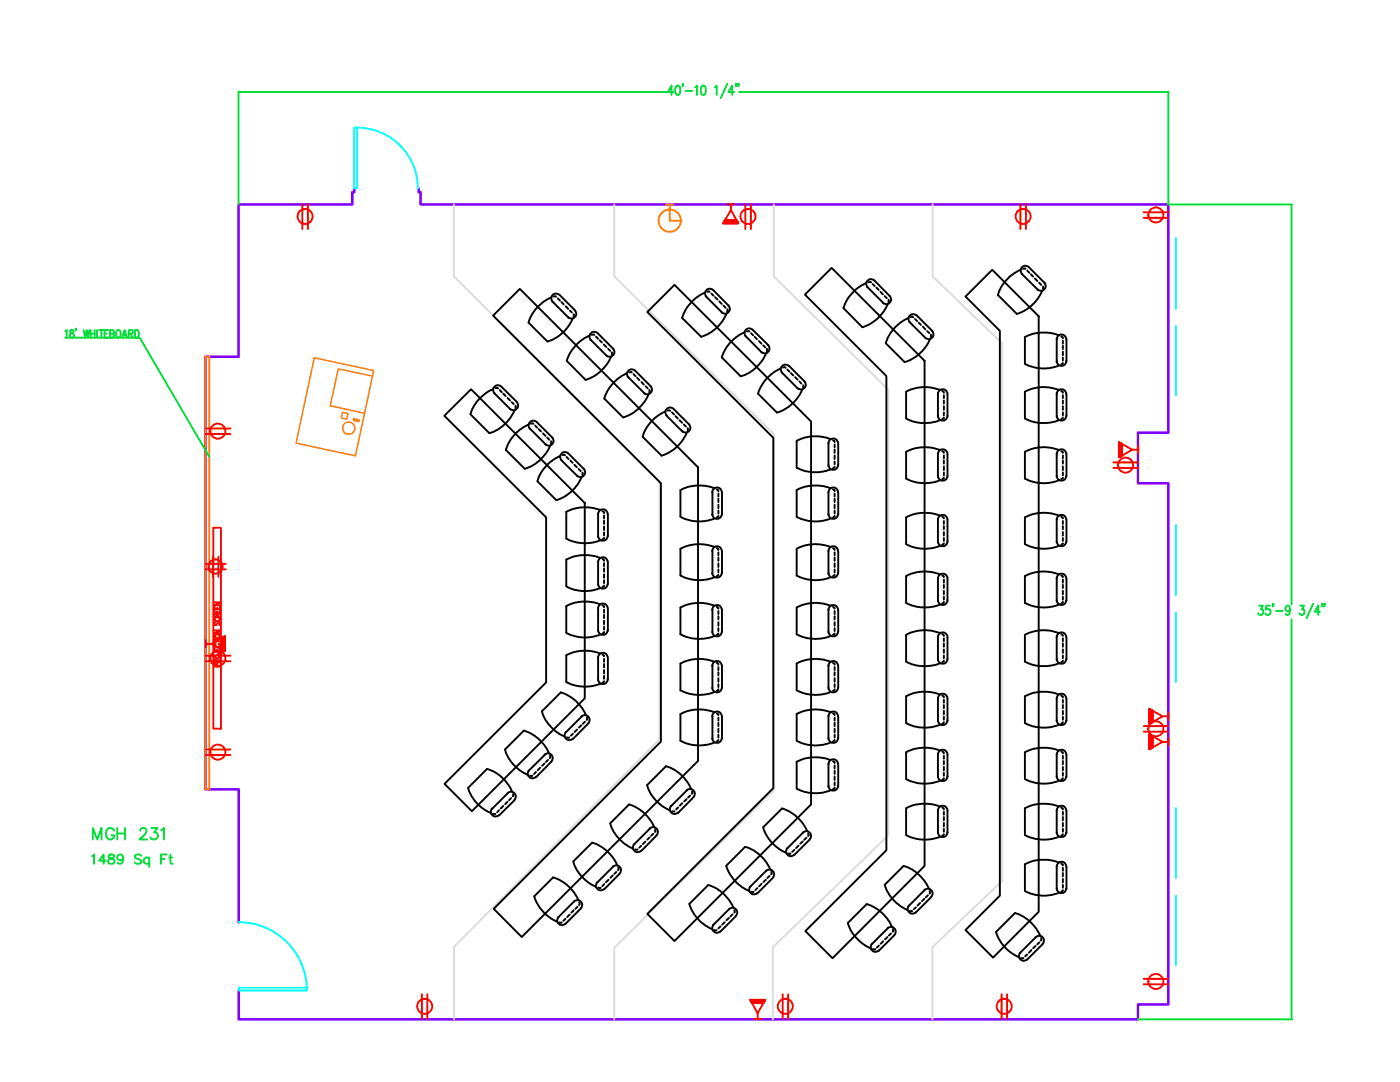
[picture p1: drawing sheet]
<svg xmlns="http://www.w3.org/2000/svg" width="279mm" height="216mm" viewBox="0 0 279 216" stroke-linecap="round" stroke-linejoin="round" font-family="sans-serif">
<!-- layer: _WALLS -->
<path d="M70.7 37.6v.7h-.4v2.5h-22.7v30.4h-6.6v86.3h6.7v26.6M83.6 37.6v.7h.3v2.5h149.3v45.5h-6.1v10.1h6.1v104h-6.1v3h-179.4v-5.8" fill="none" stroke="#7f00ff" stroke-width=".51"/>
<!-- layer: STAIRS -->
<path d="M90.6 40.8v14.3l41 41v51.4l-41 41.4v14.5M122.6 40.8v14.3l31.8 31.5v71.1l-31.8 31.4v14.3M154.4 40.8v14.3l22.9 22.7v88.9l-23.1 22.3v14.4M186.1 40.8v14.3l13.9 13.4v107.3l-13.9 13.2v14.4" fill="none" stroke="#dbdbdb" stroke-width=".38"/>
<!-- layer: CLFUR -->
<g fill="none" stroke="#000" stroke-width=".38">
<path d="M110.1 59.3l-1.5 .8-1.4 1.2-1.1 1.5-.6 1.6 3.7 3.7 1.7-.7 1.4-1 1.1-1.3 .9-1.5M110.5 59.2l.4-.1 .1 .1M111.3 59.5l.4 .5M111.6 58.9a.95 .95 0 0 0-1.3 0 .95 .95 0 0 0 0 1.3M111.7 58.8l3.1 3.2M140.7 58.4l-1.1 .6-1.5 1.1-1 1.2-1 2.1 3.8 3.8 1.3-.5 1.7-1.1 1.3-1.6 .8-1.4M140.9 59.2l3.3 3.2M141 59.3a.95 .95 0 0 1 0-1.4 .95 .95 0 0 1 1.3 0l3.1 3.1M141.2 58.2l.3-.1 .1 .1M142 58.6l.4 .4M142.7 59.3l.5 .5M160.6 58.8l5.4-5.3 18.5 18.5v100.8l-18.4 18.4-5.4-5.4 16.2-16.1v-94.7z"/>
<path d="M172.9 56.5l-1.1 .6-1.4 1-1.1 1.3-1 2 3.8 3.9 1.3-.5 1.6-1.1 1.4-1.6 .8-1.4M173.1 57.3l3.2 3.2M173.2 57.4a.95 .95 0 0 1-.1-1.4 .95 .95 0 0 1 1.4 0l3.1 3.1M173.3 56.3l.4-.1 .1 .1M174.1 56.7l.5 .4M174.9 57.4l.5 .5M175.7 58.2l.5 .5M176.6 59.1l.4 .4M177.3 59.8v.5M177.5 59a.95 .95 0 0 1 .1 1.4 .95 .95 0 0 1-1.4 0M192.7 59.2l5.3-5.4 9.3 9.3v118.8l-9.1 9.2-5.5-5.5 6.8-6.9v-112.7zM203.7 53.8l-1.5 .9-1.4 1.3-1.1 1.4-.5 1.5 3.7 3.7 1.5-.6 1.5-1 1.2-1.4 .9-1.6"/>
<path d="M203.9 54.6l3.3 3.3M204.2 53.7l.3-.2 .2 .2M205 54l.4 .4M205.3 53.3a.95 .95 0 0 0-1.3 0 .95 .95 0 0 0 0 1.4M205.3 53.3l3.2 3.2M205.7 54.7l.5 .5M206.5 55.6l.5 .5M207.4 56.4l.4 .4M208.1 57.1v.5M208.4 56.4a.95 .95 0 0 1 0 1.3 .95 .95 0 0 1-1.3 0M98.4 63l5.3-5.4 35.6 35.6v58.6l-35.2 35.2-5.6-5.7 33.4-33.3v-51.6zM98.5 77.6l-1.5 .8-1.4 1.2-1.1 1.5-.6 1.6 3.7 3.7 1.6-.6 1.5-1.1 1.1-1.3 .9-1.5"/>
<path d="M98.6 78.4l3.3 3.3M98.9 77.5l.4-.1 .1 .1M99.7 77.8l.4 .5M100 77.1a.95 .95 0 0 0-1.3 .1 .95 .95 0 0 0 0 1.3M100.1 77.2l3.1 3M100.4 78.6l.5 .4M101.3 79.4l.5 .5M110.2 60.1l3.3 3.3M112 60.3l.5 .4M112.9 61.1l.5 .5M113.7 62l.4 .3M114.5 62.7v.4"/>
<path d="M114.7 61.9a.95 .95 0 0 1 0 1.4 .95 .95 0 0 1-1.3 0M117.7 67l-1.7 .9-1 1-1.2 1.5-.7 1.6 3.8 3.8 1.4-.6 1.5-1 1.2-1.3 .9-1.7M117.8 67.8l3.3 3.2M118.1 66.8l.4-.1 .1 .1M118.9 67.2l.5 .4M119.3 66.5a.95 .95 0 0 0-1.4 0 .95 .95 0 0 0 0 1.4M119.3 66.5l3.1 3.1M119.7 67.9l.4 .5M120.5 68.7l.5 .5M121.4 69.6l.4 .4M122.1 70.3l.1 .1-.1 .4M122.3 69.5a.95 .95 0 0 1 .1 1.4 .95 .95 0 0 1-1.4 0"/>
<path d="M125.2 74.5l-1.2 .5-1.5 1.4-1.4 1.8-.5 1.3 3.8 3.8 1.3-.5 1.6-1.2 1.4-1.5 .7-1.4M125.4 75.3l3.2 3.2M125.4 75.3a.95 .95 0 0 1 0-1.3 .95 .95 0 0 1 1.4 0l3.1 3.1M125.6 74.3l.4-.1 .1 .1M126.4 74.7l.5 .4M127.2 75.4l.4 .4M128 76.2l.5 .5M128.8 77.1l.5 .4M129.2 62.3l5.4-5.5 27.3 27.3v76.4l-27.3 27.3-5.4-5.4 25.1-25.1v-69.9zM129.6 77.8l.1 .1-.1 .4M129.8 77a.95 .95 0 0 1 .1 1.4 .95 .95 0 0 1-1.4 0M143.5 60.1l.5 .5"/>
<path d="M144.4 61l.4 .4M145.1 61.7v.5M145.3 60.9a.95 .95 0 0 1 .1 1.4 .95 .95 0 0 1-1.4 0M148.6 66.3l-1.7 1-1.3 1.2-1 1.5-.6 1.3 3.8 3.8 1.6-.6 1.5-1.2 1.2-1.4 .8-1.4M148.8 67.1l3.2 3.2M148.9 67.2a.95 .95 0 0 1-.1-1.4 .95 .95 0 0 1 1.4 0l3.2 3.1M149 66.2l.4-.2 .1 .2M149.9 66.5l.4 .4M150.6 67.2l.5 .5M151.5 68.1l.5 .5M152.3 68.9l.4 .4M153 69.6l.1 .2"/>
<path d="M153.1 69.7l-.1 .4M153.3 68.9a.95 .95 0 0 1 0 1.3 .95 .95 0 0 1-1.4 0M155.9 73.5l-1.5 .8-1.4 1.2-1.3 1.9-.4 1.2 3.8 3.7 1.3-.5 1.8-1.3 1.3-1.6 .6-1.1M156 74.3l3.3 3.3M156.3 73.3h.4l.1 .1M157.1 73.7l.5 .5M157.4 73a.95 .95 0 0 0-1.3 .1 .95 .95 0 0 0 0 1.3M157.5 73l3.1 3.1M157.8 74.5l.5 .4M158.7 75.3l.5 .5M159.5 76.1l.4 .4M160.3 76.9v.4"/>
<path d="M160.5 76.1a.95 .95 0 0 1 0 1.3 .95 .95 0 0 1-1.3 0M181.3 63.4l-1.4 .8-1.3 1.1-1.2 1.7-.6 1.5 3.7 3.7 1.3-.5 1.7-1.1 1.1-1.2 1-1.7M181.5 64.2l3.3 3.3M181.8 63.3l.3-.1 .2 .1M182.6 63.7l.4 .4M182.9 63a.95 .95 0 0 0-1.3 0 .95 .95 0 0 0 0 1.3M183 62.9l3.1 3.2M183.3 64.4l.5 .4M184.2 65.2l.5 .5M185 66.1l.4 .3M185.7 66.8l.2 .1-.2 .4M186 66a.95 .95 0 0 1 0 1.4 .95 .95 0 0 1-1.3 0"/>
<path d="M187.2 78.5v4.6M187.2 78.7a.95 .95 0 0 1 .9-1 .95 .95 0 0 1 1 .9v4.4M187.6 77.8l-1.5-.4-2-.2-2.3 .5-1 .5v5.3l2.1 .8 1.7 .1 1.8-.2 1.2-.4M188 78l.4 .2v.2M188.4 78.9v.5M188.4 79.9v.6M210.9 67.6v4.6M210.9 78.5v4.6M211.4 77.8l-2.1-.5-1.5-.1-2.3 .5-1 .5v5.3l2.1 .8 1.7 .1 1.8-.2 1.3-.4M211.4 66.9l-1.9-.5h-1.9l-1.8 .3-1.3 .6v5.3l1 .5 2.3 .4h1.5l2.1-.6M211.8 78l.3 .2v.2M211.8 67.1l.3 .2v.2"/>
<path d="M212.1 72.4l-.3 .4M212.1 68v.6M212.1 69v.7M212.1 70.2v.7M212.1 71.4v.6M212.1 78.9v.5M212.1 79.9v.6M212.8 72a.95 .95 0 0 1-.9 1 .95 .95 0 0 1-1-1M212.8 78.6a.95 .95 0 0 0-1-.9 .95 .95 0 0 0-.9 1M212.8 67.7a.95 .95 0 0 0-1-1 .95 .95 0 0 0-.9 1M212.8 67.7v4.5M212.8 78.6v4.4"/>
<path d="M88.7 83l5.3-5.3 22.7 22.7v38.9l-22.5 22.6-5.5-5.5 20.3-20.2v-33zM102.1 80.2l.4 .4M102.9 81v.4M103.1 80.2a.95 .95 0 0 1 0 1.4 .95 .95 0 0 1-1.3 0M105.5 84.7l-.5 .3a8 8 0 0 0-4 4.8l3.7 3.7 1.3-.5 1.7-1.1 1.3-1.5 .8-1.5M105.7 85.5l3.3 3.3M105.8 85.6a.95 .95 0 0 1-.1-1.4 .95 .95 0 0 1 1.4 0l3.2 3.2M105.9 84.6l.4-.2 .2 .2M106.8 84.9l.4 .4M107.5 85.6l.5 .5M108.4 86.5l.5 .5M109.2 87.3l.4 .4"/>
<path d="M110 88l-.1 .5M110.2 87.3a.95 .95 0 0 1 0 1.3 .95 .95 0 0 1-1.4 0M111.8 91l-2 1.1-.9 1-1.1 1.5-.5 1.4 3.7 3.8 1.3-.5 1.6-1.1 1.3-1.4 .9-1.6M112 91.8l3.3 3.2M112.3 90.8l.3-.1 .2 .1M113.1 91.2l.4 .4M113.4 90.5a.95 .95 0 0 0-1.3 0 .95 .95 0 0 0 0 1.4M113.4 90.5l3.2 3.1M113.8 91.9l.5 .5M114.6 92.7l.5 .5M115.5 93.6l.4 .4M116.2 94.3v.5"/>
<path d="M116.5 93.5a.95 .95 0 0 1 0 1.4 .95 .95 0 0 1-1.4 0M132.8 82.1l-1.5 .9-1.4 1.2-1.1 1.5-.5 1.5 3.7 3.7 1.2-.4 1.6-1.1 1.2-1.2 1.1-1.9M133 82.9l3.3 3.3M133.3 81.9h.3l.2 .1M134.1 82.3l.4 .4M134.4 81.6a.95 .95 0 0 0-1.4 0 .95 .95 0 0 0 .1 1.4M134.4 81.6l3.2 3.1M134.8 83l.5 .5M135.6 83.8l.5 .6M136.5 84.7l.4 .4M137.2 85.5v.4M137.5 84.6a.95 .95 0 0 1 0 1.4 .95 .95 0 0 1-1.4 0"/>
<path d="M142.2 98.2v4.6M142.6 97.4l-1.9-.5-2.3 .1a5.3 5.3 0 0 0-2.4 .7l-.2 .1v5.3l1 .5 2.3 .4h1.5l2-.6M143 97.6l.4 .2v.2M143.4 98.5v.6M143.4 99.5v.7M144 98.2a.95 .95 0 0 0-.9-.9 .95 .95 0 0 0-1 1M144.1 98.2v4.5M165.3 88.3v4.6M165.3 98.2v4.6M165.8 97.4l-1.9-.5h-1.9l-1.7 .3-1.3 .6v5.3l1 .5 2.2 .4 2.1-.1 1.5-.5M165.8 87.7l-1.7-.5-2.1-.1-1.4 .2-1.6 .7v5.3l1.3 .6 1.8 .3 2-.1 1.7-.5M166.2 97.6l.4 .2v.2"/>
<path d="M166.2 87.8l.4 .2v.2M166.6 93.1l-.4 .4M166.6 88.7v.6M166.6 89.7v.7M166.6 90.9v.7M166.6 92.1v.6M166.6 98.5v.6M166.6 99.5v.7M167.2 92.8a.95 .95 0 0 1-.9 1 .95 .95 0 0 1-1-1M167.2 98.2a.95 .95 0 0 0-.9-.9 .95 .95 0 0 0-1 1M167.2 88.4a.95 .95 0 0 0-.9-.9 .95 .95 0 0 0-1 1M167.3 88.4v4.5"/>
<path d="M167.3 98.2v4.5M187.2 90.5v4.6M187.2 90.7a.95 .95 0 0 1 .9-1.1 .95 .95 0 0 1 1 1v4.4M187.6 89.8l-1.5-.4-1.7-.2-1.7 .2-1.9 .8v5.3l1.4 .6 2 .3 2.1-.1 1.3-.5M188 90l.4 .2v.2M188.4 95.3l-.4 .3M188.4 83.3v.2l-.4 .1M188.4 81.1v.7M188.4 82.3v.6M188.4 90.9v.6M188.4 91.9v.6M188.4 93.1v.7"/>
<path d="M188.4 94.3v.6M189.1 94.9a.95 .95 0 0 1-.9 1 .95 .95 0 0 1-1-1M189.1 82.9a.95 .95 0 0 1-.9 1 .95 .95 0 0 1-1-.9M210.9 90.5v4.6M211.4 89.8l-1.6-.4-1.7-.2-2 .3-1.6 .7v5.3l1.8 .7 1.7 .2 2-.1 1.4-.5M211.8 90l.3 .2v.2M212.1 95.3l-.3 .3M212.1 83.3v.2l-.3 .1M212.1 81.1v.7M212.1 82.3v.6M212.1 90.9v.6M212.1 91.9v.6"/>
<path d="M212.1 93.1v.7M212.1 94.3v.6M212.8 94.9a.95 .95 0 0 1-.9 1 .95 .95 0 0 1-1-1M212.8 82.9a.95 .95 0 0 1-.9 1 .95 .95 0 0 1-1-.9M212.8 90.6a.95 .95 0 0 0-1-1 .95 .95 0 0 0-.9 1.1M212.8 90.6v4.4M119.4 102.5v4.6M119.4 112v4.7M119.4 102.6a.95 .95 0 0 1 .9-1 .95 .95 0 0 1 1 1v4.4M119.8 101.8l-1.4-.4-1.8-.2-2 .3-1.6 .6v5.4l1.6 .6 1.8 .3 1.9-.1 1.5-.5M119.8 111.4l-1.7-.5-2-.1-1.8 .3-1.3 .6v5.3l1.6 .7 1.5 .2 2-.1 1.7-.5M120.2 102l.4 .2v.2"/>
<path d="M120.2 111.5l.4 .2v.2M120.6 107.3l-.1 .2-.3 .1M120.6 116.8l-.4 .4M120.6 102.9v.5M120.6 103.9v.6M120.6 105.1v.7M120.6 106.2v.6M120.6 112.4v.6M120.6 113.4v.7M120.6 114.6v.7M120.6 115.8v.6M121.3 106.9a.95 .95 0 0 1-1 1 .95 .95 0 0 1-.9-1"/>
<path d="M121.3 116.5a.95 .95 0 0 1-1 1 .95 .95 0 0 1-.9-1M121.3 112.2a.95 .95 0 0 0-1-1 .95 .95 0 0 0-.9 1M121.3 112.1v4.5M142.2 109.9v4.6M142.6 109.2l-1.4-.5-1.8-.1-1.9 .2-1.7 .7v5.3l1.9 .8 1.5 .2 1.9-.2 1.5-.4M143 109.4l.4 .1v.3M143.4 114.7l-.4 .3M143.4 102.9l-.4 .4M143.4 100.7v.7M143.4 101.9v.6M143.4 110.2v.6M143.4 111.2v.7"/>
<path d="M143.4 112.4v.7M143.4 113.6v.6M144 114.3a.95 .95 0 0 1-.9 1 .95 .95 0 0 1-1-1M144 102.5a.95 .95 0 0 1-.9 1 .95 .95 0 0 1-1-.9M144 110a.95 .95 0 0 0-.9-1 .95 .95 0 0 0-1 1M144.1 110v4.4M165.3 109.9v4.6M165.8 109.2l-1.4-.5-1.9-.1-1.9 .3-1.6 .6v5.3l1.7 .7 1.7 .3 1.9-.2 1.5-.4M166.2 109.4l.4 .1v.3M166.6 114.7l-.4 .3M166.6 102.9l-.4 .4M166.6 100.7v.7"/>
<path d="M166.6 101.9v.6M166.6 110.2v.6M166.6 111.2v.7M166.6 112.4v.7M166.6 113.6v.6M167.2 114.3a.95 .95 0 0 1-.9 1 .95 .95 0 0 1-1-1M167.2 102.5a.95 .95 0 0 1-.9 1 .95 .95 0 0 1-1-.9M167.2 110a.95 .95 0 0 0-.9-1 .95 .95 0 0 0-1 1M167.3 110v4.4M187.2 103.6v4.6M187.2 115.3v4.6M187.6 114.6l-1.5-.4-1.9-.2-2.4 .5-1 .5v5.3l2.1 .8 1.5 .1 1.9-.1 1.3-.5"/>
<path d="M187.6 102.9l-1.5-.5-1.7-.1-1.7 .2-1.9 .7v5.4l1.4 .6 2 .3 1.9-.1 1.5-.5M188 114.8l.4 .2v.2M188 103.1l.4 .2v.1M188.4 108.4l-.4 .3M188.4 104v.5M188.4 105v.6M188.4 106.2v.7M188.4 107.3v.6M188.4 115.6v.7M188.4 116.7v.6M188.4 117.9v.7M188.4 119.1v.6"/>
<path d="M189.1 119.7a.95 .95 0 0 1-.9 1 .95 .95 0 0 1-1-.9M189.1 108a.95 .95 0 0 1-.9 1 .95 .95 0 0 1-1-1M189.1 115.4a.95 .95 0 0 0-1-.9 .95 .95 0 0 0-.9 1M189.1 103.7a.95 .95 0 0 0-1-1 .95 .95 0 0 0-.9 1M189.1 103.7v4.4M189.1 115.4v4.4M210.9 103.6v4.6M210.9 115.3v4.6M211.4 114.6l-1.6-.4-1.9-.2-1.8 .3-1.6 .7v5.3l1.8 .7 1.8 .2 1.9-.1 1.4-.5M211.4 102.9l-1.6-.5-1.7-.1-2 .3-1.6 .6v5.4l1.8 .6 1.7 .3 1.8-.1 1.6-.5M211.8 114.8l.3 .2v.2M211.8 103.1l.3 .2v.1"/>
<path d="M212.1 108.4l-.3 .3M212.1 104v.5M212.1 105v.6M212.1 106.2v.7M212.1 107.3v.6M212.1 115.6v.7M212.1 116.7v.6M212.1 117.9v.7M212.1 119.1v.6M212.8 119.7a.95 .95 0 0 1-.9 1 .95 .95 0 0 1-1-.9M212.8 108a.95 .95 0 0 1-.9 1 .95 .95 0 0 1-1-1M212.8 115.4a.95 .95 0 0 0-1-.9 .95 .95 0 0 0-.9 1"/>
<path d="M212.8 103.7a.95 .95 0 0 0-1-1 .95 .95 0 0 0-.9 1M212.8 103.7v4.4M212.8 115.4v4.4M119.4 121.3v4.6M119.4 131.1v4.6M119.4 131.2a.95 .95 0 0 1 .9-1 .95 .95 0 0 1 1 1v4.4M119.4 121.4a.95 .95 0 0 1 .9-1 .95 .95 0 0 1 1 1v4.4M119.8 130.4l-1.4-.4-1.8-.2-2 .3-1.6 .7v5.3l1.6 .6 1.8 .3 1.9-.1 1.5-.5M119.8 120.6l-1.4-.4-2.3-.2-1.8 .4-1.3 .5v5.4l1.1 .5 2.2 .4 2-.1 1.5-.5M120.2 130.6l.4 .2v.2M120.2 120.8l.4 .2v.2M120.6 135.9l-.4 .3"/>
<path d="M120.6 126.1l-.4 .3M120.6 121.7v.5M120.6 122.7v.6M120.6 123.9v.7M120.6 125v.6M120.6 131.5v.6M120.6 132.5v.7M120.6 133.7v.7M120.6 134.9v.6M121.3 135.5a.95 .95 0 0 1-1 1 .95 .95 0 0 1-.9-1M121.3 125.7a.95 .95 0 0 1-1 1 .95 .95 0 0 1-.9-1M142.2 121.6v4.6"/>
<path d="M142.2 132.7v4.7M142.6 132.1l-1.6-.5-1.8-.1-1.7 .2-1.7 .7v5.3l1.9 .8 1.7 .2 1.9-.2 1.3-.4M142.6 120.9l-1.6-.5-1.8-.1-1.7 .3-1.7 .6v5.4l1.9 .7 1.7 .2 1.9-.2 1.3-.4M143 132.3l.4 .1v.2M143 121.1l.4 .2v.1M143.4 137.5v.2l-.4 .2M143.4 126.4l-.4 .3M143.4 121.9v.6M143.4 123v.6M143.4 124.1v.8M143.4 125.3v.6M143.4 133.1v.6"/>
<path d="M143.4 134.1v.7M143.4 135.3v.7M143.4 136.5v.6M144 137.2a.95 .95 0 0 1-.9 1 .95 .95 0 0 1-1-1M144 126a.95 .95 0 0 1-.9 1 .95 .95 0 0 1-1-1M144 132.9a.95 .95 0 0 0-.9-1 .95 .95 0 0 0-1 1M144 121.7a.95 .95 0 0 0-.9-1 .95 .95 0 0 0-1 1M144.1 121.7v4.4M144.1 132.9v4.4M165.3 121.6v4.6M165.3 132.7v4.7M165.8 132.1l-1.6-.5-1.8-.1-2.3 .4-1.1 .5v5.3l1.7 .7 1.9 .3 1.9-.2 1.3-.4"/>
<path d="M165.8 120.9l-1.6-.5-1.8-.1-2.3 .4-1.1 .5v5.4l1.7 .6 1.9 .3 1.9-.2 1.3-.4M166.2 132.3l.4 .1v.2M166.2 121.1l.4 .2v.1M166.6 137.5v.2l-.4 .2M166.6 126.4l-.4 .3M166.6 121.9v.6M166.6 123v.6M166.6 124.1v.8M166.6 125.3v.6M166.6 133.1v.6M166.6 134.1v.7M166.6 135.3v.7"/>
<path d="M166.6 136.5v.6M167.2 137.2a.95 .95 0 0 1-.9 1 .95 .95 0 0 1-1-1M167.2 126a.95 .95 0 0 1-.9 1 .95 .95 0 0 1-1-1M167.2 132.9a.95 .95 0 0 0-.9-1 .95 .95 0 0 0-1 1M167.2 121.7a.95 .95 0 0 0-.9-1 .95 .95 0 0 0-1 1M167.3 121.7v4.4M167.3 132.9v4.4M187.2 127v4.6M187.2 139.3v4.6M187.2 139.4a.95 .95 0 0 1 .9-1 .95 .95 0 0 1 1 1v4.4M187.6 138.6l-1.7-.5-2-.1-1.7 .3-1.4 .6v5.4l1.4 .6 1.9 .3 1.8-.1 1.7-.5M187.6 126.4l-1.7-.6h-1.8l-2.3 .4-1 .5v5.3l1.1 .5 2 .4 2-.1 1.7-.5"/>
<path d="M188 138.8l.4 .2v.2M188 126.5l.4 .2v.2M188.4 131.8v.2l-.4 .2M188.4 120.1v.2l-.4 .1M188.4 127.4v.6M188.4 128.4v.7M188.4 129.6v.7M188.4 130.8v.5M188.4 139.6v.6M189.1 131.4a.95 .95 0 0 1-.9 1 .95 .95 0 0 1-1-.9M189.1 127.1a.95 .95 0 0 0-1-.9 .95 .95 0 0 0-.9 1M189.1 127.2v4.4"/>
<path d="M210.9 127v4.6M210.9 139.3v4.6M211.4 138.6l-1.8-.5-2-.1-1.8 .4-1.3 .5v5.4l1.8 .7 1.5 .2 1.9-.1 1.7-.5M211.4 126.4l-1.8-.6h-1.8l-2.3 .4-1 .5v5.3l1.3 .6 1.8 .3 2.1-.1 1.7-.5M211.8 138.8l.3 .2v.2M211.8 126.5l.3 .2v.2M212.1 131.8v.2l-.3 .2M212.1 120.1v.2l-.3 .1M212.1 127.4v.6M212.1 128.4v.7M212.1 129.6v.7M212.1 130.8v.5"/>
<path d="M212.1 139.6v.6M212.8 131.4a.95 .95 0 0 1-.9 1 .95 .95 0 0 1-1-.9M212.8 139.4a.95 .95 0 0 0-1-1 .95 .95 0 0 0-.9 1M212.8 127.1a.95 .95 0 0 0-1-.9 .95 .95 0 0 0-.9 1M212.8 127.2v4.4M212.8 139.4v4.4M101.3 158.3a.95 .95 0 0 1 1.3-.1 .95 .95 0 0 1 .1 1.4M101.3 160l-.5 .5M101.4 158.2l-3.2 3.2M102 159.2l-.4 .5M102.2 158l-.7-1.4-1.4-1.5-1.4-1-1.4-.7-3.9 3.8 .7 1.6 1.1 1.5 1 .9 1.8 1M102.4 158.4l.1 .4-.2 .1"/>
<path d="M102.7 159.6l-3.1 3.1M105.6 153.7a.95 .95 0 0 0 0 1.3 .95 .95 0 0 0 1.4 0M105.8 154.8l.4 .1v-.1M107 154l-.4 .5M107.8 153.2l-.5 .5M108.6 150.6a.95 .95 0 0 1 1.4 0 .95 .95 0 0 1 0 1.3M108.7 152.3l-.5 .5M108.8 150.6l-3.3 3.2M109.4 151.6l-.4 .4M109.6 150.4l-.8-1.4-1.1-1.4-2-1.4-1.2-.4-3.7 3.7 .7 1.8 1 1.3 1.2 1.1 1.7 .9M109.8 150.8v.4l-.1 .1M110.1 152l-3.1 3.1"/>
<path d="M113 146a.95 .95 0 0 0 0 1.4 .95 .95 0 0 0 1.3 0M113.1 147.1h.5M114.3 146.4l-.4 .4M115.2 145.6l-.5 .5M116 143a.95 .95 0 0 1 1.4 0 .95 .95 0 0 1 0 1.3l-3.1 3.2M116 144.7l-.4 .5M116.1 142.9l-3.2 3.3M116.7 144l-.4 .4M117 142.7l-.8-1.4-1.2-1.4-1.9-1.3-1.2-.4-3.8 3.7 .6 1.5 1.2 1.6 1.1 1 1.7 1M117.1 143.2l.1 .3-.1 .2M137 157.7a.95 .95 0 0 1 1.4 0 .95 .95 0 0 1 0 1.4l-3.1 3.1M137 159.5l-.4 .4"/>
<path d="M137.1 157.6l-3.2 3.3M137.7 158.7l-.4 .5M138 157.5l-.7-1.3-1.5-1.7-1.3-1-1.6-.6-3.8 3.8 .6 1.4 1.2 1.6 1.3 1.2 1.5 .8M138.1 157.9l.1 .4-.1 .1M142.2 142.9v4.5M142.6 142.1l-1.4-.4-1.8-.2-1.9 .3-1.7 .7v5.3l1.9 .7 1.5 .2 1.9-.1 1.5-.4M143 142.4l.4 .1v.2M143.4 147.6l-.4 .3M143.4 143.2v.6M143.4 144.2v.7M143.4 145.4v.7M143.4 146.6v.6"/>
<path d="M144 147.2a.95 .95 0 0 1-.9 1 .95 .95 0 0 1-1-.9M144 142.9a.95 .95 0 0 0-.9-.9 .95 .95 0 0 0-1 1M144.1 142.9v4.4M165.3 142.9v4.5M165.3 152.4v4.6M165.8 142.1l-1.4-.4-1.9-.2-1.9 .3-1.6 .7v5.3l1.7 .7 1.7 .2 1.9-.1 1.5-.4M165.8 151.7l-1.7-.5-2.1-.1-1.7 .4-1.3 .5v5.3l1.4 .7 1.8 .3 1.9-.1 1.7-.5M166.2 142.4l.4 .1v.2M166.2 151.9l.4 .1v.3M166.6 147.6l-.4 .3M166.6 157.2l-.4 .3M166.6 143.2v.6"/>
<path d="M166.6 144.2v.7M166.6 145.4v.7M166.6 146.6v.6M166.6 152.7v.6M166.6 153.7v.7M166.6 154.9v.7M166.6 156.1v.6M167.2 147.2a.95 .95 0 0 1-.9 1 .95 .95 0 0 1-1-.9M167.2 156.8a.95 .95 0 0 1-.9 1 .95 .95 0 0 1-1-1M167.2 142.9a.95 .95 0 0 0-.9-.9 .95 .95 0 0 0-1 1M167.2 152.5a.95 .95 0 0 0-.9-1 .95 .95 0 0 0-1 1M167.3 142.9v4.4"/>
<path d="M167.3 152.5v4.4M187.2 150.5v4.6M187.2 150.6a.95 .95 0 0 1 .9-1 .95 .95 0 0 1 1 1v4.4M187.6 149.8l-1.4-.5-2.3-.1-1.7 .3-1.4 .6v5.3l.8 .5 2.5 .5 1.5-.1 2-.5M188 150l.4 .1v.3M188.4 155.3l-.4 .3M188.4 144.1l-.4 .3M188.4 140.7v.6M188.4 141.8v.8M188.4 143v.6M188.4 150.8v.6M188.4 151.8v.7"/>
<path d="M188.4 153v.7M188.4 154.2v.6M189.1 154.9a.95 .95 0 0 1-.9 1 .95 .95 0 0 1-1-1M189.1 143.7a.95 .95 0 0 1-.9 1 .95 .95 0 0 1-1-1M210.9 150.5v4.6M211.4 149.8l-1.4-.5-2.4-.1-1.8 .3-1.3 .6v5.3l1 .5 2.3 .5 2-.2 1.6-.4M211.8 150l.3 .1v.3M212.1 155.3l-.3 .3M212.1 144.1l-.3 .3M212.1 140.7v.6M212.1 141.8v.8M212.1 143v.6"/>
<path d="M212.1 150.8v.6M212.1 151.8v.7M212.1 153v.7M212.1 154.2v.6M212.8 154.9a.95 .95 0 0 1-.9 1 .95 .95 0 0 1-1-1M212.8 143.7a.95 .95 0 0 1-.9 1 .95 .95 0 0 1-1-1M212.8 150.6a.95 .95 0 0 0-1-1 .95 .95 0 0 0-.9 1M212.8 150.6v4.4M98.2 161.3a.95 .95 0 0 0 0 1.4 .95 .95 0 0 0 1.4-.1M98.4 162.4h.5M99.6 161.7l-.4 .4M100.4 160.8l-.5 .5"/>
<path d="M114.5 179.9a.95 .95 0 0 1 1.4 0 .95 .95 0 0 1 0 1.3M114.6 179.8l-3.2 3.3M115.4 179.6l-.8-1.5-1-1.2-1.8-1.2-1.4-.6-3.8 3.7 .5 1.4 1.4 1.8 1.4 1.2 1.3 .7M119.2 176a.95 .95 0 0 0 0 1.4 .95 .95 0 0 0 1.4-.1M119.4 177.1l.4 .1 .1-.1M120.6 176.4l-.4 .4M121.4 175.5l-.5 .6M122.3 173a.95 .95 0 0 1 1.3-.1 .95 .95 0 0 1 .1 1.4M122.3 174.7l-.5 .5M122.4 172.9l-3.2 3.2M123 174l-.4 .4M123.2 172.7l-.7-1.4-1.1-1.3-2.1-1.4-1.1-.5-3.8 3.8 .6 1.4 1.1 1.7 1.2 1 1.7 1"/>
<path d="M123.4 173.1l.1 .4-.2 .1M123.7 174.3l-3.1 3.1M126.6 168.4a.95 .95 0 0 0 0 1.4 .95 .95 0 0 0 1.4-.1M126.8 169.5h.4M128 168.8l-.4 .3M128.8 167.9l-.5 .5M129.6 165.4a.95 .95 0 0 1 1.4-.1 .95 .95 0 0 1 0 1.4M129.7 167.1l-.5 .4M129.8 165.3l-3.3 3.2M130.4 166.4l-.5 .4M130.6 165.1l-1-1.7-1-1.2-1.9-1.3-1.2-.4-3.7 3.8 .5 1.4 1.2 1.6 1.2 1.1 1.7 .9M130.8 165.5v.4l-.1 .1"/>
<path d="M131 166.7l-3 3.1M134 160.8a.95 .95 0 0 0 0 1.4 .95 .95 0 0 0 1.3-.1M134.1 161.9h.5M135.3 161.1l-.4 .4M136.2 160.3l-.5 .5M149.8 176.8a.95 .95 0 0 0 0 1.4 .95 .95 0 0 0 1.4-.1M149.9 178h.5M151.2 177.2l-.5 .4M152 176.3l-.5 .6M152.8 173.8a.95 .95 0 0 1 1.4 0 .95 .95 0 0 1 0 1.3M152.9 175.5l-.6 .5M152.9 173.7l-3.2 3.3"/>
<path d="M153.6 174.8l-.5 .4M153.7 173.5l-.8-1.5-1.3-1.4-1.5-1.1-1.4-.5-3.8 3.7 .5 1.2 1.1 1.6 1.5 1.4 1.5 .9M153.9 174l.1 .4-.1 .1M154.2 175.2l-3.1 3.1M157.2 169.2a.95 .95 0 0 0 0 1.4 .95 .95 0 0 0 1.3-.1M157.3 170.3l.4 .1 .1-.1M158.5 169.6l-.4 .4M159.4 168.7l-.5 .5M160.2 166.2a.95 .95 0 0 1 1.4-.1 .95 .95 0 0 1 0 1.4l-3.1 3.1M160.2 167.9l-.5 .4M160.3 166.1l-3.3 3.3M160.9 167.2l-.4 .4"/>
<path d="M161.1 165.9l-.8-1.5-1.1-1.2-1.7-1.3-1.4-.6-3.8 3.8 .5 1.3 1 1.5 1.7 1.5 1.4 .8M161.3 166.3l.1 .4-.1 .1M184.5 177.6a.95 .95 0 0 1 1.3 0 .95 .95 0 0 1 0 1.4l-3.1 3.1M184.5 179.4l-.5 .4M184.6 177.5l-3.3 3.3M185.2 178.6l-.4 .5M185.4 177.4l-1-1.7-1-1.2-1.3-1-1.8-.7-3.7 3.8 .6 1.4 1 1.5 1.4 1.2 1.6 .9M185.5 177.8l.2 .4-.2 .1M187.2 161.7v4.6M187.2 161.8a.95 .95 0 0 1 .9-1 .95 .95 0 0 1 1 .9v4.5M187.6 160.9l-1.9-.5h-1.8l-2 .4-1.1 .5v5.3l.8 .4 2.5 .5h1.5l2-.6M188 161.1l.4 .2v.2"/>
<path d="M188.4 166.4l-.4 .4M188.4 162v.6M188.4 163v.7M188.4 164.2v.7M188.4 165.4v.6M189.1 166a.95 .95 0 0 1-.9 1 .95 .95 0 0 1-1-.9M210.9 161.7v4.6M210.9 172.8v4.6M211.4 160.9l-1.9-.5h-1.9l-1.8 .3-1.3 .6v5.3l1 .5 2.3 .4h1.5l2.1-.6M211.4 172.1l-1.9-.5h-2.1l-1.6 .3-1.3 .6v5.3l1.3 .5 2 .4 2-.1 1.6-.5M211.8 161.1l.3 .2v.2M211.8 172.3l.3 .2v.2"/>
<path d="M212.1 166.4l-.3 .4M212.1 177.6l-.3 .4M212.1 162v.6M212.1 163v.7M212.1 164.2v.7M212.1 165.4v.6M212.1 173.2v.6M212.1 174.2v.7M212.1 175.4v.7M212.1 176.6v.6M212.8 166a.95 .95 0 0 1-.9 1 .95 .95 0 0 1-1-.9M212.8 177.2a.95 .95 0 0 1-.9 1 .95 .95 0 0 1-1-1"/>
<path d="M212.8 161.7a.95 .95 0 0 0-1-.9 .95 .95 0 0 0-.9 1M212.8 172.9a.95 .95 0 0 0-1-1 .95 .95 0 0 0-.9 1M212.8 161.7v4.5M212.8 172.9v4.5M111.5 183a.95 .95 0 0 0 0 1.3 .95 .95 0 0 0 1.4 0M111.6 184.1l.4 .1 .1-.1M112.8 183.3l-.4 .5M113.7 182.5l-.5 .5M114.5 181.6l-.5 .5M115.3 180.9l-.5 .4M115.6 180.1l.1 .4-.1 .1M115.9 181.3l-3.1 3.1"/>
<path d="M142.4 184.5a.95 .95 0 0 0 0 1.4 .95 .95 0 0 0 1.4-.1M142.6 185.6h.4M143.8 184.9l-.4 .3M144.6 184l-.5 .5M145.5 181.4a.95 .95 0 0 1 1.3 0 .95 .95 0 0 1 .1 1.4M145.5 183.2l-.5 .4M145.6 181.3l-3.3 3.3M146.2 182.4l-.4 .5M146.4 181.2l-.9-1.6-1.1-1.3-1.3-1-1.8-.7-3.7 3.8 .4 1.1 1.1 1.7 1.5 1.4 1.6 .8M146.5 181.6l.2 .4-.2 .1M146.9 182.8l-3.2 3.1M174.1 188.3a.95 .95 0 0 0 0 1.4 .95 .95 0 0 0 1.3-.1"/>
<path d="M174.2 189.4l.4 .1 .1-.1M175.4 188.7l-.4 .4M176.3 187.8l-.5 .5M177.1 185.3a.95 .95 0 0 1 1.4-.1 .95 .95 0 0 1 0 1.4M177.1 187l-.5 .4M177.2 185.2l-3.2 3.2M177.8 186.3l-.4 .4M178 185l-.9-1.7-1.1-1.2-1.7-1.2-1.3-.5-3.8 3.8 .5 1.3 1.1 1.6 1.3 1.2 1.7 .9M178.2 185.4l.1 .4-.1 .1M178.5 186.6l-3.1 3.1M181.4 180.7a.95 .95 0 0 0 0 1.3 .95 .95 0 0 0 1.4 0M181.6 181.8h.5"/>
<path d="M182.8 181l-.4 .4M183.6 180.2l-.5 .5M203.6 190.1a.95 .95 0 0 0 0 1.3 .95 .95 0 0 0 1.4 0M203.8 191.2h.4M205 190.4l-.4 .4M205.9 189.6l-.6 .5M206.7 188.8l-.5 .4M206.7 187a.95 .95 0 0 1 1.4 0 .95 .95 0 0 1 0 1.3M206.8 186.9l-3.3 3.3M207.4 188l-.4 .5M207.6 186.8l-.9-1.6-1.2-1.4-1.4-1-1.5-.6-3.8 3.8 .6 1.4 1.2 1.7 1.2 1 1.6 .9M207.8 187.2v.4l-.1 .1"/>
<path d="M208.1 188.4l-3.1 3.1"/>
</g>
<!-- layer: _DOOR_WIND -->
<path d="M70.7 25.5h.6v12.1h-.6zM71.3 25.5a12.1 12.1 0 0 1 12.1 12.1M234.7 47.5v14.2M234.7 65.1v13.8M234.7 104.8v14M234.7 122.2v13.9M234.7 161.3v13.9M234.7 178.7v13.9M47.6 184a13.6 13.6 0 0 1 13.6 13.6M61.2 197.1h-13.5v.5h13.6" fill="none" stroke="#0ff" stroke-width=".38"/>
<!-- layer: _MISC_FIXED -->
<path d="M41 71.2h.8v86.3h-.8z" fill="none" stroke="#ff7f00" stroke-width=".38"/>
<g fill="none" stroke="#ff7f00" stroke-width=".3">
<path d="M62.7 71.4l11.9 2.5-3.7 17.1-11.8-2.6zM74.3 75l-6.8-1.4-1.6 7.4 6.9 1.5M68.4 82.3l1.1 .2-.3 1.1-1.1-.2zM70.6 83.6l1.1 .2-.1 .3-1.1-.2z"/>
<circle cx="69.6" cy="85.4" r="1.24"/>
</g>
<!-- layer: ELECT -->
<g fill="none" stroke="#f00" stroke-width=".38">
<path d="M60.4 40.8v4.9M61.5 40.8v4.9M144.3 44.6l.7-.6-.6 .6M144.5 44.6l.6-.6-.5 .6M144.5 44.3l.4-.3-.4 .4M144.6 44.1l.2-.1-.2 .2M144.7 44.6l.6-.6-.6 .6M144.9 44.6l.6-.6-.6 .6M144.9 44l-.5 .4M144.9 44l-.5 .5M145.1 44l-.7 .6M145.1 44.6l.7-.6-.6 .6"/>
<path d="M145.2 44l-.6 .6M145.2 44l-.6 .6 .7-.6M145.3 44.6l.7-.6-.6 .6M145.4 44l-.6 .6M145.4 44l-.6 .6 .6-.6M145.5 44.6l.6-.6-.6 .6M145.5 44l-.6 .6 .7-.6M145.7 44l-.7 .6M145.7 44l-.6 .6 .6-.6M145.8 44l-.6 .6M145.9 44l-.6 .6 .6-.6M145.9 40.8v1.1"/>
<path d="M146 44l-.6 .6M146 44l-.6 .6 .7-.6M148.7 40.8v4.9M149.8 40.8v4.9M41 85.5h5M41 86.6h5"/>
<circle cx="60.9" cy="43.2" r="1.5"/>
<circle cx="149.3" cy="43.2" r="1.5"/>
<circle cx="43.5" cy="86" r="1.5"/>
</g>
<circle cx="144.7" cy="44" r=".19" fill="#f00"/>
<g fill="none" stroke="#f00" stroke-width=".38">
<path d="M144.7 44h2.3l-1.1-2.1-1.6 2.7h3M145.1 40.8h1.5M145.8 44.6l.6-.6-.6 .6M146 44.6l.6-.6-.6 .6M146.2 44l-.6 .6 .6-.6M146.2 44l-.5 .6M146.3 44.6l.6-.6-.6 .6M146.3 44l-.6 .6 .7-.6M146.5 44l-.6 .6M146.5 44l-.6 .6 .6-.6M146.6 44.6l.5-.5-.5 .5M146.6 44l-.6 .6"/>
<path d="M146.7 44l-.6 .6 .6-.6M146.7 44.6l.4-.5-.3 .5M146.8 44l-.7 .6M146.8 44l-.6 .6 .7-.6M147 44l-.6 .6 .6-.6-.5 .6M147 44l.3 .6h-.1M147.1 44.1l-.6 .5 .6-.5M147.1 44.6l.2-.2-.2 .2M147.1 44.2l-.3 .4M147.2 44.3l-.3 .3 .3-.3M147.2 44.2l-.4 .4M147.2 44.3l-.3 .3"/>
<path d="M147.2 44.4l-.2 .2 .2-.2M147.2 44.3l-.2 .3M147.3 44.5l-.2 .1M203.7 40.8v4.9M204.8 40.8v4.9M228.2 42.4h5M228.2 43.5h5M222.2 92.3h4.9M222.2 93.4h4.9M223.3 89.4l.6 .6-.6-.6M223.3 89.2l.6 .6-.6-.6M223.3 89l.6 .6-.6-.5"/>
<path d="M223.3 88.8l.6 .7M223.3 88.7l.6 .7-.6-.6M223.3 88.5l.6 .7M223.3 88.4l.6 .6-.6-.6M223.3 88.3l.6 .7M223.3 88.3l.6 .5-.5-.5M223.3 89.5l.6 .7-.6-.6M223.3 89.6l.6 .7-.6-.6M223.3 89.8l.6 .7-.6-.6M223.3 90l.6 .6-.6-.6M223.3 90.2l.6 .6-.6-.6M223.3 90.4l.6 .5-.6 .4v-.2"/>
<path d="M223.3 90.5l.5 .5-.5-.5M223.3 90.5l.4 .5M223.3 90.7l.4 .3-.4-.3M223.3 90.8l.3 .3-.3-.3M223.3 90.9l.2 .2M223.3 89.4l.6 .6M223.3 89.3l.6 .6M223.3 89.1l.6 .6M223.3 88.5l.6 .6M223.3 89.4l.6 .7M223.3 89.5l.6 .6M223.3 89.7l.6 .6"/>
<path d="M223.3 89.9l.6 .6M223.3 90.1l.6 .6M223.3 90.6l.4 .4M223.3 91l.2 .2M223.4 91.2l-.1-.2 .1 .2M223.5 88.3l.4 .5M223.5 88.4l.4 .4M223.6 88.4l.3 .3-.2-.2M223.6 91l-.3-.3 .3 .4M223.8 88.5l.1 .2M223.8 91l-.5-.6 .5 .6M223.9 88.6v2.3l2.1-1.2-2.7-1.4v3"/>
<path d="M223.9 89.9l-.6-.6 .6 .6M223.9 89.7l-.6-.6 .6 .7M223.9 89.6l-.6-.6 .6 .6M223.9 89.4l-.6-.6 .6 .6M223.9 89.3l-.6-.6 .6 .6M223.9 89.1l-.6-.6 .6 .6M223.9 90.2l-.6-.6 .6 .6M223.9 90.4l-.6-.6 .6 .6M223.9 90.5l-.6-.6 .6 .7M223.9 90.7l-.6-.6 .6 .6M223.9 90.8l-.6-.6 .6 .7M226 89.7h1.1"/>
<path d="M227.1 89v1.5M228.2 144.9h5M228.2 146h5M229.3 142.5l.7 .6-.7-.6M229.3 142.3l.7 .6-.7-.5M229.3 142.2l.7 .7M229.3 142.1l.7 .7-.7-.6M229.3 142l.7 .6-.7-.6M229.3 141.8l.7 .7-.7-.6M229.3 141.7l.7 .6-.7-.6M229.3 141.5l.7 .6-.7-.6M229.3 142.8l.7 .7"/>
<path d="M229.3 142.9l.7 .7-.7-.6M229.3 143l.7 .7M229.3 143.1l.7 .6-.7-.5M229.3 143.2l.7 .7-.7-.6M229.3 143.3l.7 .7M229.3 143.4l.7 .6-.7-.5M229.3 143.6l.5 .6M229.3 143.8l.5 .4-.5-.3M229.3 143.9l.4 .4-.4-.3M229.3 144.2l.2 .2-.2-.1M229.3 144.3v.1M229.3 147.5l.7 .7"/>
<path d="M229.3 147.3l.7 .7-.7-.6M229.3 147.2l.7 .7-.7-.6M229.3 147.1l.7 .6-.7-.6M229.3 147l.7 .6M229.3 146.9l.7 .6-.7-.6M229.3 146.7l.7 .6-.7-.5M229.3 146.6l.7 .6-.7-.6M229.3 147.9l.7 .6-.7-.6M229.3 148l.7 .6-.7-.6M229.3 148.1l.7 .6M229.3 148.2l.7 .6-.7-.6M229.3 148.3l.7 .7-.7-.6"/>
<path d="M229.3 148.5l.7 .6-.7-.6M229.3 148.7l.6 .5-.6-.5M229.3 148.8l.5 .5-.5-.5M229.3 148.9l.4 .4M229.3 149l.4 .3M229.3 149.3l.3 .1M229.3 149.4v.1M229.3 142.6l.7 .6-.7-.6M229.3 142.4l.7 .6M229.3 142.1l.7 .5M229.3 141.8l.7 .6M229.3 141.6l.7 .6"/>
<path d="M229.3 142.7l.7 .6M229.3 143.7l.5 .5M229.3 144l.3 .3M229.3 144.1l.3 .2M229.3 147.7l.7 .6-.7-.6M229.3 147.4l.7 .6M229.3 147.1l.7 .6M229.3 146.8l.7 .6M229.3 147.8l.7 .6M229.3 148.2l.7 .6M229.3 148.4l.7 .6M229.3 148.6l.6 .6"/>
<path d="M229.3 149.1l.3 .3M229.3 149.3l.2 .1M229.3 149.3l.2 .2M229.4 149.5l-.1-.1 .1 .1M229.4 141.5l.6 .5M229.4 146.5l.6 .6M229.5 141.5l.5 .5-.4-.4M229.5 144.3l-.2-.1 .2 .1M229.5 146.6l.5 .5-.4-.5M229.6 144.3l-.3-.3 .3 .3M229.6 149.3l-.3-.2 .3 .3M229.6 141.6l.4 .3"/>
<path d="M229.6 146.7l.4 .3M229.7 141.7l.3 .2M229.7 146.7l.3 .3M229.8 141.7l.2 .1h-.1M229.8 146.8l.2 .1M229.9 149.3l-.6-.6 .6 .6M229.9 146.8h.1M229.9 144.1l-.6-.6 .6 .6M229.9 141.8l.1 2.3-.7 .3v-2.9l2.7 1.4-2 1.2-.7-.6M230 143.2l-.7-.6 .7 .6M230 143l-.7-.6 .7 .7M230 142.7l-.7-.6 .7 .6"/>
<path d="M230 142.5l-.7-.6 .7 .7M230 142.4l-.7-.6 .7 .6M230 142.2l-.7-.6 .7 .7M230 142.1l-.7-.6 .7 .6M230 143.3l-.7-.6 .7 .7M230 143.5l-.7-.6 .7 .6M230 143.8l-.7-.6 .7 .6M230 148.2l-.7-.6 .7 .7M230 148.1l-.7-.6 .7 .6M230 147.9l-.7-.6 .7 .6M230 147.8l-.7-.6 .7 .6M230 147.4l-.7-.6 .7 .7"/>
<path d="M230 147.3l-.7-.6 .7 .6M230 147.1l-.7-.6 .7 .7M230 148.4l-.7-.6 .7 .6M230 148.5l-.7-.6 .7 .7M230 148.9l-.7-.6 .7 .6M230 149l-.7-.6 .7 .7M230 146.9v2.3l-.7 .3v-3l2.7 1.5-2 1.2-.7-.6 .6 .6M232 142.9h1.2M232 148h1.2M233.2 142.2v1.5M233.2 147.3v1.4M151.5 199.5l-.6 .6 .7-.6"/>
<path d="M151.7 199.5l-.6 .6M151.7 199.5l-.6 .6 .7-.6M151.8 199.5l-.6 .6M151.9 199.5l-.6 .6 .6-.6M152.1 199.5l-.7 .6M152.2 199.5l-.6 .6 .6-.6M152.4 199.5l-.7 .6M152.5 199.5l-.6 .6M152.5 200l-.2 .1 .1-.1M152.5 199.5l-.6 .6 .7-.6M152.5 199.9l-.2 .2M152.6 199.7l-.4 .4 .4-.3"/>
<path d="M152.6 199.5l-.6 .6M152.7 199.5l-.6 .6M156.2 198.4v4.9M157.3 198.4v4.9M199.9 198.4v4.9M201 198.4v4.9M228.2 195.3h5M228.2 196.4h5M151 200.1l.6-.6-.6 .6M151.2 202.2v1.1M151.3 200.1l.7-.6-.6 .6M151.5 200.1l.6-.6-.6 .6"/>
<path d="M151.6 200.1l.7-.6-.6 .6M151.8 200.1l.6-.6-.6 .6"/>
<circle cx="204.2" cy="43.2" r="1.5"/>
<circle cx="230.7" cy="42.9" r="1.5"/>
<circle cx="224.6" cy="92.8" r="1.5"/>
<circle cx="230.7" cy="145.4" r="1.5"/>
<circle cx="230.7" cy="195.8" r="1.5"/>
<circle cx="156.7" cy="200.8" r="1.5"/>
<circle cx="200.4" cy="200.8" r="1.5"/>
</g>
<circle cx="152.4" cy="200.1" r=".19" fill="#f00"/>
<g fill="none" stroke="#f00" stroke-width=".38">
<path d="M41 130.8h5M41 131.9h5M41 128.5h1.2M44.3 128.3l.6 .6-.6-.6M44.3 128.4l.6 .7-.6-.6M44.3 128.5l.6 .7M44.3 128.6l.6 .6-.6-.6M44.3 128.8l.6 .6-.6-.6M44.3 128.9l.6 .6-.6-.6M44.3 129.1l.6 .6M44.3 129.2l.6 .7-.6-.6M44.3 128.2l.6 .6"/>
<path d="M44.3 128.3l.6 .6M44.3 128.7l.6 .6M44.3 129l.6 .6M44.3 129.3l.6 .6M44.3 129.5l.1 .2M44.5 129.7l-.2-.2 .3 .3M44.6 129.8l-.3-.4 .4 .5M44.8 129.9l-.5-.5 .6 .5M44.9 128.8l-.6-.6 .6 .6M44.9 129l-.6-.6 .6 .6M44.9 129.3l-.6-.6 .6 .7M44.9 129.4l-.6-.6 .6 .7"/>
<path d="M44.9 129.6l-.6-.6 .6 .7M44.9 129.8l-.6-.6 .6 .6M41 149.5h5M41 150.7h5M84.2 198.4v4.9M85.3 198.4v4.9M149.8 199.7l.3-.2-.3 .2M149.9 199.5h-.2M150 199.5l-.2 .2 .2-.2M150.1 199.5l-.3 .3M150.2 199.5l-.3 .3M150.3 199.5l-.4 .3"/>
<path d="M150.3 199.5l-.3 .4 .4-.4M150.4 199.5l-.4 .5 .5-.5M150.6 199.5l-.6 .6M150.7 199.5l-.6 .6M150.8 199.5l-.6 .6 .6-.6M150.9 199.5l-.6 .6 .6-.6M151 199.5l-.6 .6M151.1 199.5l-.6 .6 .6-.6M151.3 199.5l-.7 .6M151.4 199.5l-.6 .6M151.4 199.5l-.6 .6 .7-.6M150 200l.5-.5-.5 .5"/>
<path d="M150.1 200.1l.6-.6-.6 .6 1.1 2.1 1.5-2.7h-3l.4 .6h2.3M150.2 200.1l.7-.6-.6 .6M150.4 200.1l.6-.6-.6 .6M150.5 203.3h1.4M150.5 200.1l.7-.6-.6 .6M150.7 200.1l.6-.6-.6 .6M150.9 200.1l.6-.6-.6 .6"/>
<circle cx="43.5" cy="131.4" r="1.5"/>
<circle cx="43.5" cy="150.1" r="1.5"/>
<circle cx="84.8" cy="200.8" r="1.5"/>
</g>
<circle cx="44.3" cy="129.6" r=".19" fill="#f00"/>
<g fill="none" stroke="#f00" stroke-width=".38">
<path d="M41 112.5h4.1M41 113.6h4.1M42.5 111.1v4M43.6 111.1v4M41 127.7v1.5M44.3 128l.6 .6M44.3 127.8l.6 .6-.6-.6M44.3 127.6l.6 .7-.6-.6M44.3 127.5l.6 .6-.6-.6M44.3 127.4l.6 .7M44.3 127.3l.6 .7-.6-.6M44.3 128.1l.6 .7"/>
<path d="M44.3 127.9l.6 .6M44.3 127.7l.6 .6M44.4 127.2l.5 .6-.5-.6M44.6 127.2l.3 .3M44.6 127.1l.3 .4M44.6 127.1l.3 .2-.3-.2M44.8 127l.1 .2M44.8 127l.1 .1M44.9 126.9v.1M44.9 128.7l-.6-.6 .6 .6M44.9 128.5l-.6-.6 .6 .7M44.9 128.3l-.6-.6 .6 .7"/>
<path d="M44.9 128.2l-.6-.6 .6 .6M44.9 127.8l-.6-.5 .6 .6M44.9 127.7l-.5-.5 .5 .5M44.9 127.6l-.5-.4 .5 .5M44.9 127.4l-.3-.3 .3 .3M44.9 127.2l-.2-.1 .2 .2M44.9 127v.1M44.9 127.9l-.6-.6 .6-.4v3l-2.7-1.4 2.1-1.2v2.3"/>
<circle cx="43" cy="113" r="1.42"/>
</g>
<!-- layer: _AV_ELEC -->
<g fill="none" stroke="#f00" stroke-width=".38">
<path d="M42.6 105.3h1.5v40.1h-1.5zM42.8 130.1h.8l.3 .1-.1 .3h-.3M42.8 129.3v.6h1.1v-.6M42.8 126.8a.62 .62 0 0 1 1.1 .2 .58 .58 0 0 1-.6 .3 .58 .58 0 0 1-.5-.5zM42.8 125.8h1.1l-1.1 .6h1.1M42.8 121.8v.5h1.1v-.5M42.8 121v.5h1.1v-.5M42.8 120.2h1.1l-1.1 .6h1.1M42.8 128h1.1M42.8 127.7v.6M42.8 127.5h1.1M42.9 130.9a.6 .6 0 0 1 1 .2 .6 .6 0 0 1-1.1-.1z"/>
<path d="M43 124.2l-.2 .2 .2 .3h.2l.2-.4a.28 .28 0 0 1 .4 0 .28 .28 0 0 1-.1 .4M43.1 128.5a.3 .3 0 0 0-.3 .4 .3 .3 0 0 0 .4 .2h.3a.31 .31 0 0 0 .4-.2 .31 .31 0 0 0-.3-.4M43.1 123.3a.3 .3 0 0 0-.3 .4 .3 .3 0 0 0 .4 .2h.3a.31 .31 0 0 0 .4-.2 .31 .31 0 0 0-.3-.4M43.3 132.2v-.4l-.2-.2-.2 .1-.1 .5h1.1M43.3 123.1v-.5h-.4l-.1 .5h1.1M43.3 121.2v.3M43.3 121.9v.4M43.3 129.5v.4M43.4 133l-.1-.5h-.4l-.1 .5h1.1M43.9 131.6l-.6 .3M43.9 122.5l-.6 .3"/>
</g>
<!-- layer: _DIMS -->
<g fill="none" stroke="#00dd37" stroke-width=".38">
<path d="M47.6 18.3v22.5M47.7 18.4h85.6M134.4 18.4h-1.1l.7-1.3v1.9M135 17.2l.3-.1 .4 .3v1.2l-.2 .3-.3 .1a1.27 1.27 0 0 1-.2-1.8zM136.3 16.8v.1l-.1-.1h.1l-.1 .5M136.8 18.1h1.4M138.7 17.4l.4-.3v1.9M140.1 17.2l.3-.1a1.22 1.22 0 0 1 0 1.9h-.1a1.05 1.05 0 0 1-.4-1.6zM142.7 17.4l.3-.3v1.9M145.1 16.7l-1.3 2.9M146.5 18.4h-1.1l.7-1.3v1.9M147 16.8l-.1 .1v-.1h.1l-.1 .5"/>
<path d="M147.4 16.8l-.1 .1v-.1h.1l-.1 .5M147.5 18.4h85.6M233.2 18.3v22.5h24.6M257.8 40.9v79.7M13 66.2l.3-.3v1.5M13 67.4h14.9l13.8 23.6M14 65.9v.5a.56 .56 0 0 1 .7 .3 .56 .56 0 0 1-.2 .7 .49 .49 0 0 1-.6-.5 .49 .49 0 0 1 .6-.5l.2-.2-.1-.3zM15.2 65.6l-.1 .4M16.7 65.9l.3 1.5 .3-1.5 .3 1.5 .3-1.5M18.1 65.9v1.5M18.1 66.6h.8M18.9 65.9v1.5"/>
<path d="M19.4 65.9v1.5M19.8 65.9h.8M20.2 65.9v1.5M20.9 66.6h.4M21.6 65.9h-.7v1.5h.7M22 66.6l.6-.1 .1-.5-.7-.1v1.5h.5l.2-.2v-.5l-.2-.1M23.4 65.9h.1a.45 .45 0 0 1 .6 .5v.4a.48 .48 0 0 1-.5 .6 .48 .48 0 0 1-.5-.6v-.4zM24.4 67.4l.5-1.5 .4 1.5M24.6 66.9h.6M25.7 66.6l.7-.1v-.6h-.7v1.5M26.1 66.6l.4 .8M26.9 65.9a.81 .81 0 0 1 .9 .4 .81 .81 0 0 1-.3 1l-.6 .1z"/>
<path d="M251.3 120.8h.7l-.4 .8a.55 .55 0 0 1 .5 .8 .55 .55 0 0 1-1 0M253.4 120.8h-.7l-.1 .9a.56 .56 0 0 1 .8 0 .56 .56 0 0 1 0 .8 .56 .56 0 0 1-.9-.1M254.2 120.6h-.2h.2l-.2 .4M254.7 121.9h1.2M257.5 121.5a.47 .47 0 0 1-.3 .4 .47 .47 0 0 1-.5 0 .52 .52 0 0 1-.1-.8 .52 .52 0 0 1 .8 0 2.01 2.01 0 0 1-.2 1.5l-.3 .1-.3-.2M257.8 123.6v79.7M259.5 120.8h.8l-.5 .8a.55 .55 0 0 1 .5 .8 .55 .55 0 0 1-1 0M262.1 120.5l-1.3 2.8M263.4 122.1h-1l.7-1.3v1.9M263.9 120.6h-.1h.1l-.1 .4M264.4 120.6h-.2h.2l-.2 .4M18.4 170.8l.4-.3v1.9"/>
<path d="M18.5 167.5v-2.3l.9 2.3 .9-2.3v2.3M21.2 171.7h-1.4l.9-1.2v1.9M21.7 170.6v.3l.3 .3a.69 .69 0 0 1 .7 .2 .69 .69 0 0 1 .1 .8l-.4 .2-.7-.2a.56 .56 0 0 1 .4-.9l.4-.1a.4 .4 0 0 0 .2-.6zM22.8 165.8a.83 .83 0 0 0-1-.6 .83 .83 0 0 0-.6 .9 .97 .97 0 0 0 .2 1.1 .97 .97 0 0 0 1 .2l.3-.2 .1-.5h-.6M23.4 165.2v2.3M23.4 166.3h1.5M24.5 171.1a.57 .57 0 0 1-.7 .5 .57 .57 0 0 1-.3-.9 .57 .57 0 0 1 1 .1 1.78 1.78 0 0 1-.2 1.5 .56 .56 0 0 1-.8-.2M24.9 165.2v2.3M28 165.8l.2-.5 .6-.1a.59 .59 0 0 1 .4 .9l-1.4 1.4h1.6M28.2 170.8a.73 .73 0 0 0-1.3 .1l.2 .3 .9 .4 .2 .5a.88 .88 0 0 1-1.3 0M29.8 171.4a.61 .61 0 0 0-.9-.1 .61 .61 0 0 0 0 .9 .61 .61 0 0 0 .9-.1M29.8 171.1v1.9"/>
<path d="M30.2 165.2h1.2l-.6 .9a.73 .73 0 0 1 .7 .8 .73 .73 0 0 1-.9 .6l-.4-.1-.2-.3M32.1 171.4h.7M32.2 165.7l.5-.5v2.3M33.3 170.5h-1.2v1.9M33.8 171.1h.6M34 170.5v1.5l.1 .3 .4 .1M227.1 203.4h30.7"/>
</g>
<!-- layer: _MISC_FIXED -->
<g fill="none" stroke="#ff7f00" stroke-width=".38">
<path d="M132.9 40.8h1.5M133.7 40.8v3.3h2.2"/>
<circle cx="133.7" cy="44" r="2.22"/>
</g>
</svg>
